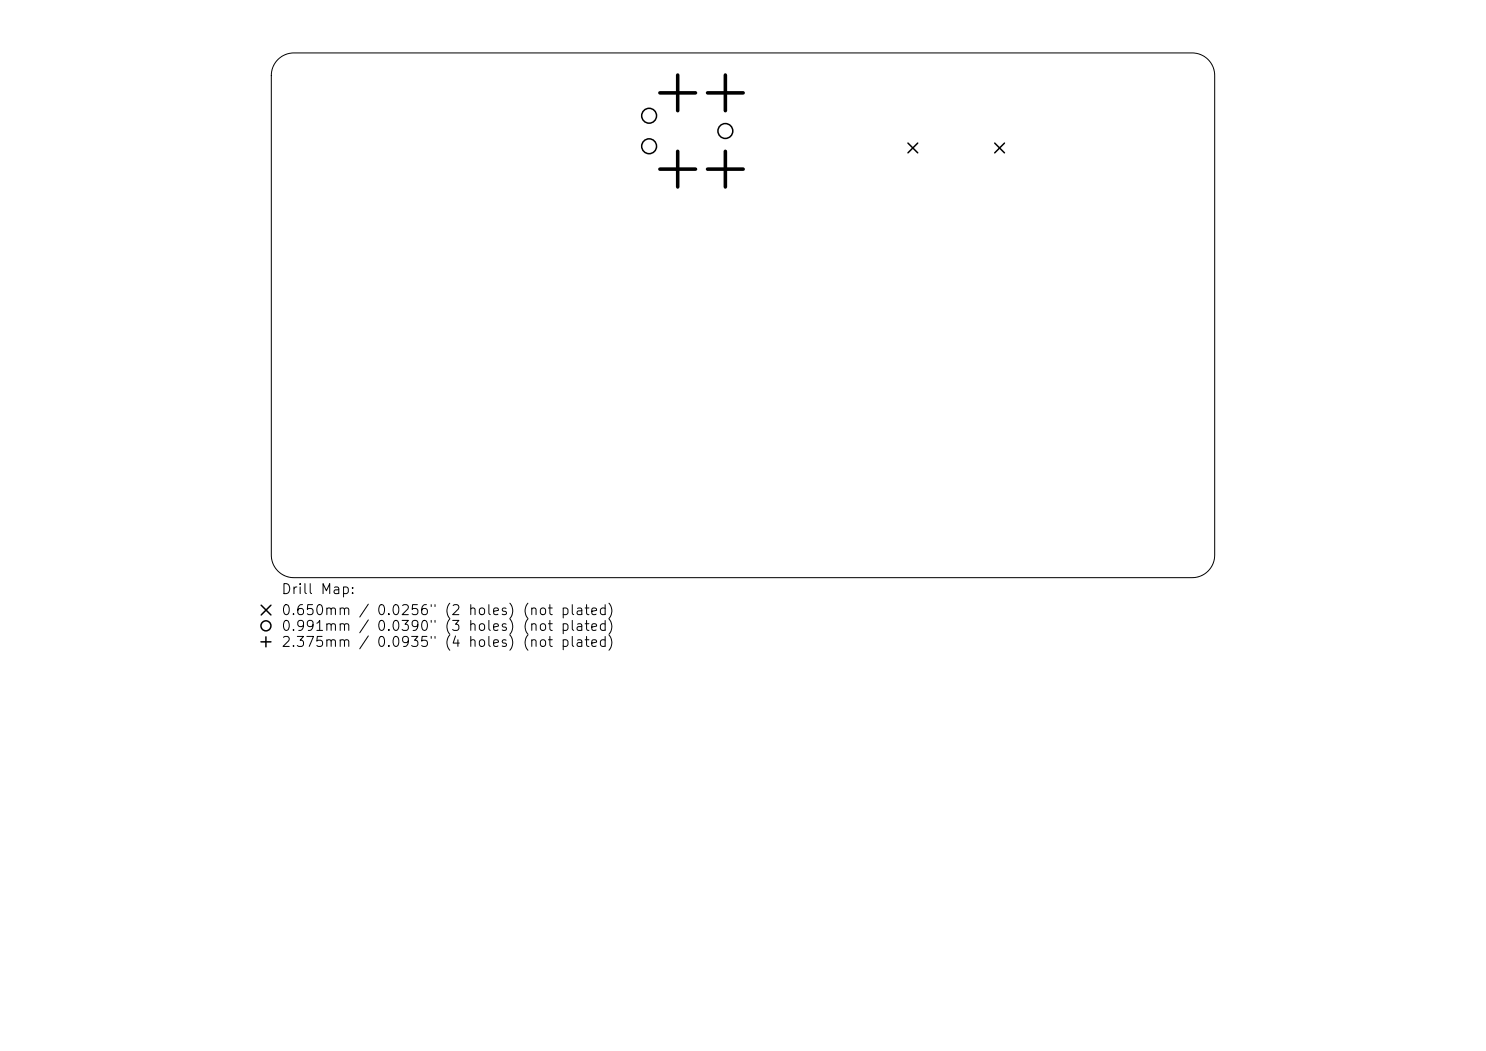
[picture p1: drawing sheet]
<svg xmlns="http://www.w3.org/2000/svg" width="297mm" height="210mm" viewBox="0 0 297 210" stroke-linecap="round" stroke-linejoin="round" font-family="sans-serif">
<defs><g id="words">
<g font-size="2">
<text x="56.1" y="119.2">Drill Map:</text>
<text x="56.1" y="123.4">0.650mm / 0.0256&quot; (2 holes) (not plated)</text>
<text x="56.1" y="126.6">0.991mm / 0.0390&quot; (3 holes) (not plated)</text>
<text x="56.1" y="129.8">2.375mm / 0.0935&quot; (4 holes) (not plated)</text>
</g>
</g></defs>
<path d="M55.5 11.9a4.5 4.5 0 0 1 3.2-1.3h179.6a4.5 4.5 0 0 1 4.5 4.5v95.8a4.5 4.5 0 0 1-4.5 4.5h-179.6a4.5 4.5 0 0 1-4.5-4.5v-95.8a4.5 4.5 0 0 1 1.3-3.2z" fill="none" stroke="#000" stroke-width=".2"/>
<g fill="none" stroke="#000" stroke-width=".3">
<path d="M181.5 28.6l1.9 1.9M183.4 28.6l-1.9 1.9M198.8 28.6l2 1.9M200.8 28.6l-2 1.9M52.2 128.3h2M52.2 120.9l2 2M53.2 127.3v2M54.2 120.9l-2 2"/>
<circle cx="129.7" cy="23.1" r="1.49"/>
<circle cx="129.7" cy="29.2" r="1.49"/>
<circle cx="145" cy="26.2" r="1.49"/>
<circle cx="53.2" cy="125.1" r="1"/>
</g>
<path d="M131.9 18.6h7.1M135.5 15v7.1M141.4 18.6h7.1M145 15v7.1M131.9 33.8h7.1M135.5 30.2v7.2M141.4 33.8h7.1M145 30.2v7.2" fill="none" stroke="#000" stroke-width=".71"/>
<use href="#words"/>
</svg>
